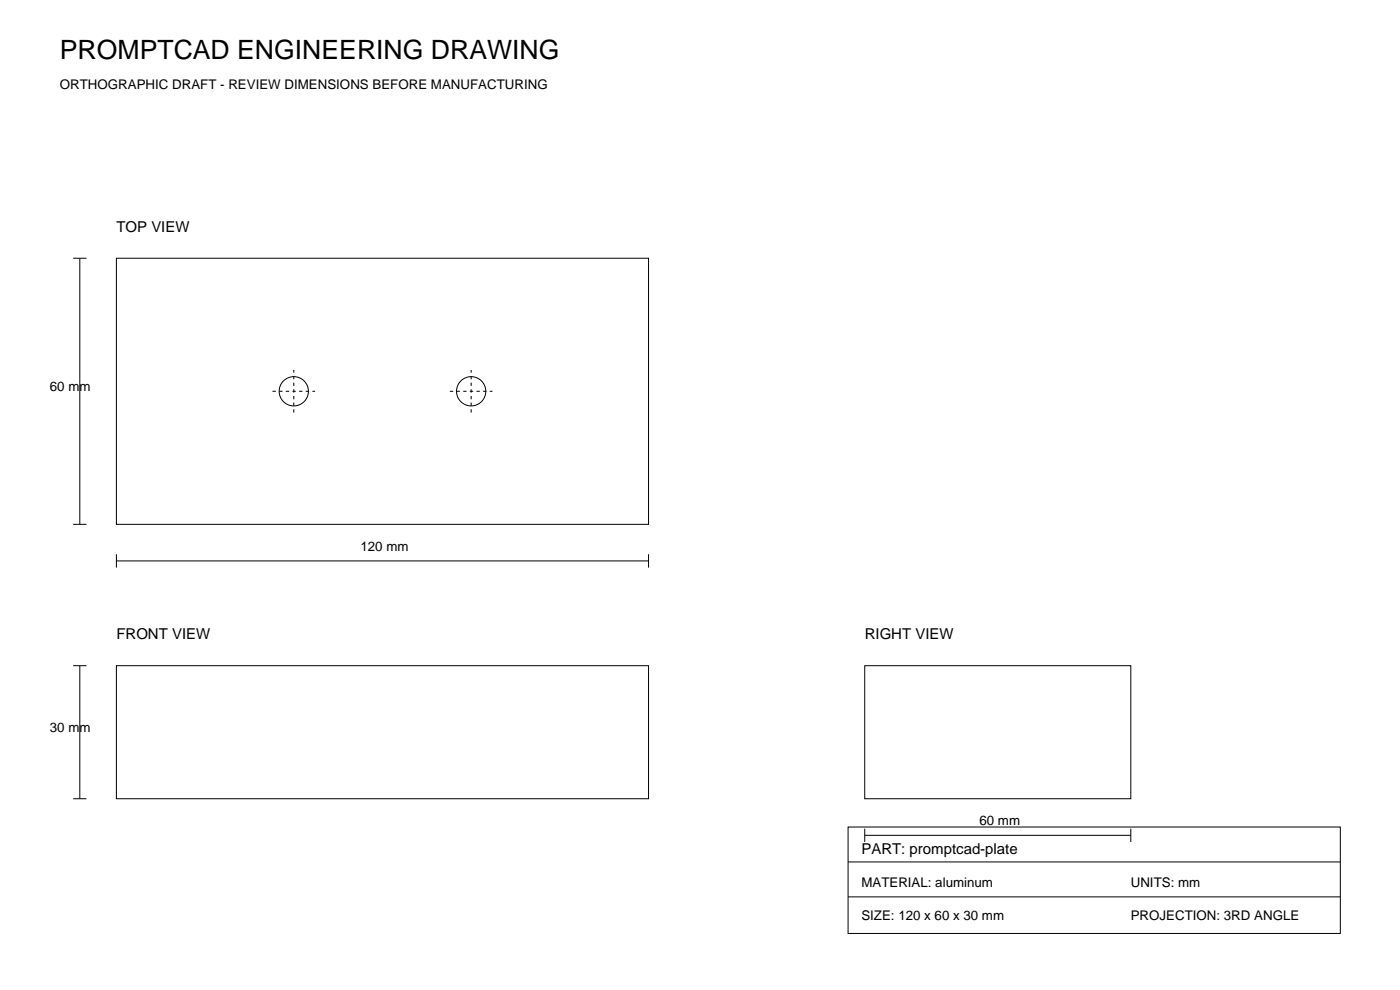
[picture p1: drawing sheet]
<svg xmlns="http://www.w3.org/2000/svg" width="297mm" height="210mm" viewBox="0 0 297 210" stroke-linecap="round" stroke-linejoin="round" font-family="sans-serif">
<defs><g id="words">
<text font-size="5.6" x="12.7" y="12.4">PROMPTCAD ENGINEERING DRAWING</text>
<g font-size="3.2">
<text x="24.7" y="49.1">TOP VIEW</text>
<text x="24.7" y="135.6">FRONT VIEW</text>
<text x="183.4" y="135.6">RIGHT VIEW</text>
<text x="182.7" y="181.1">PART: promptcad-plate</text>
</g>
<g font-size="2.8">
<text x="12.7" y="18.8">ORTHOGRAPHIC DRAFT - REVIEW DIMENSIONS BEFORE MANUFACTURING</text>
<text x="10.6" y="83">60 mm</text>
<text x="76.5" y="116.9">120 mm</text>
<text x="10.6" y="155.3">30 mm</text>
<text x="207.8" y="175.1">60 mm</text>
<text x="182.7" y="188.1">MATERIAL: aluminum</text>
<text x="239.9" y="188.1">UNITS: mm</text>
<text x="182.7" y="195.2">SIZE: 120 x 60 x 30 mm</text>
<text x="239.9" y="195.2">PROJECTION: 3RD ANGLE</text>
</g>
</g></defs>
<g fill="none" stroke="#000" stroke-width=".21">
<path d="M15.5 54.8h2.8M16.9 54.8v56.4M24.7 54.8h112.9v56.4h-112.9zM15.5 111.2h2.8M24.7 119h112.9M24.7 117.6v2.8M137.6 117.6v2.8M15.5 141.2h2.8M16.9 141.2v28.2M24.7 141.2h112.9v28.2h-112.9zM183.4 141.2h56.5v28.2h-56.5zM15.5 169.4h2.8"/>
<path d="M179.9 175.4h104.4v22.6h-104.4zM183.4 177.2h56.5M183.4 175.8v2.8M239.9 175.8v2.8M179.9 190.2h104.4M179.9 182.8h104.4"/>
<circle cx="62.3" cy="83" r="3.1"/>
<circle cx="100" cy="83" r="3.1"/>
</g>
<path d="M57.8 83h9M62.3 87.5v-9M95.4 83h9.1M100 87.5v-9" fill="none" stroke="#000" stroke-width=".21" stroke-dasharray=".7 .7" stroke-linecap="butt"/>
<use href="#words"/>
</svg>
